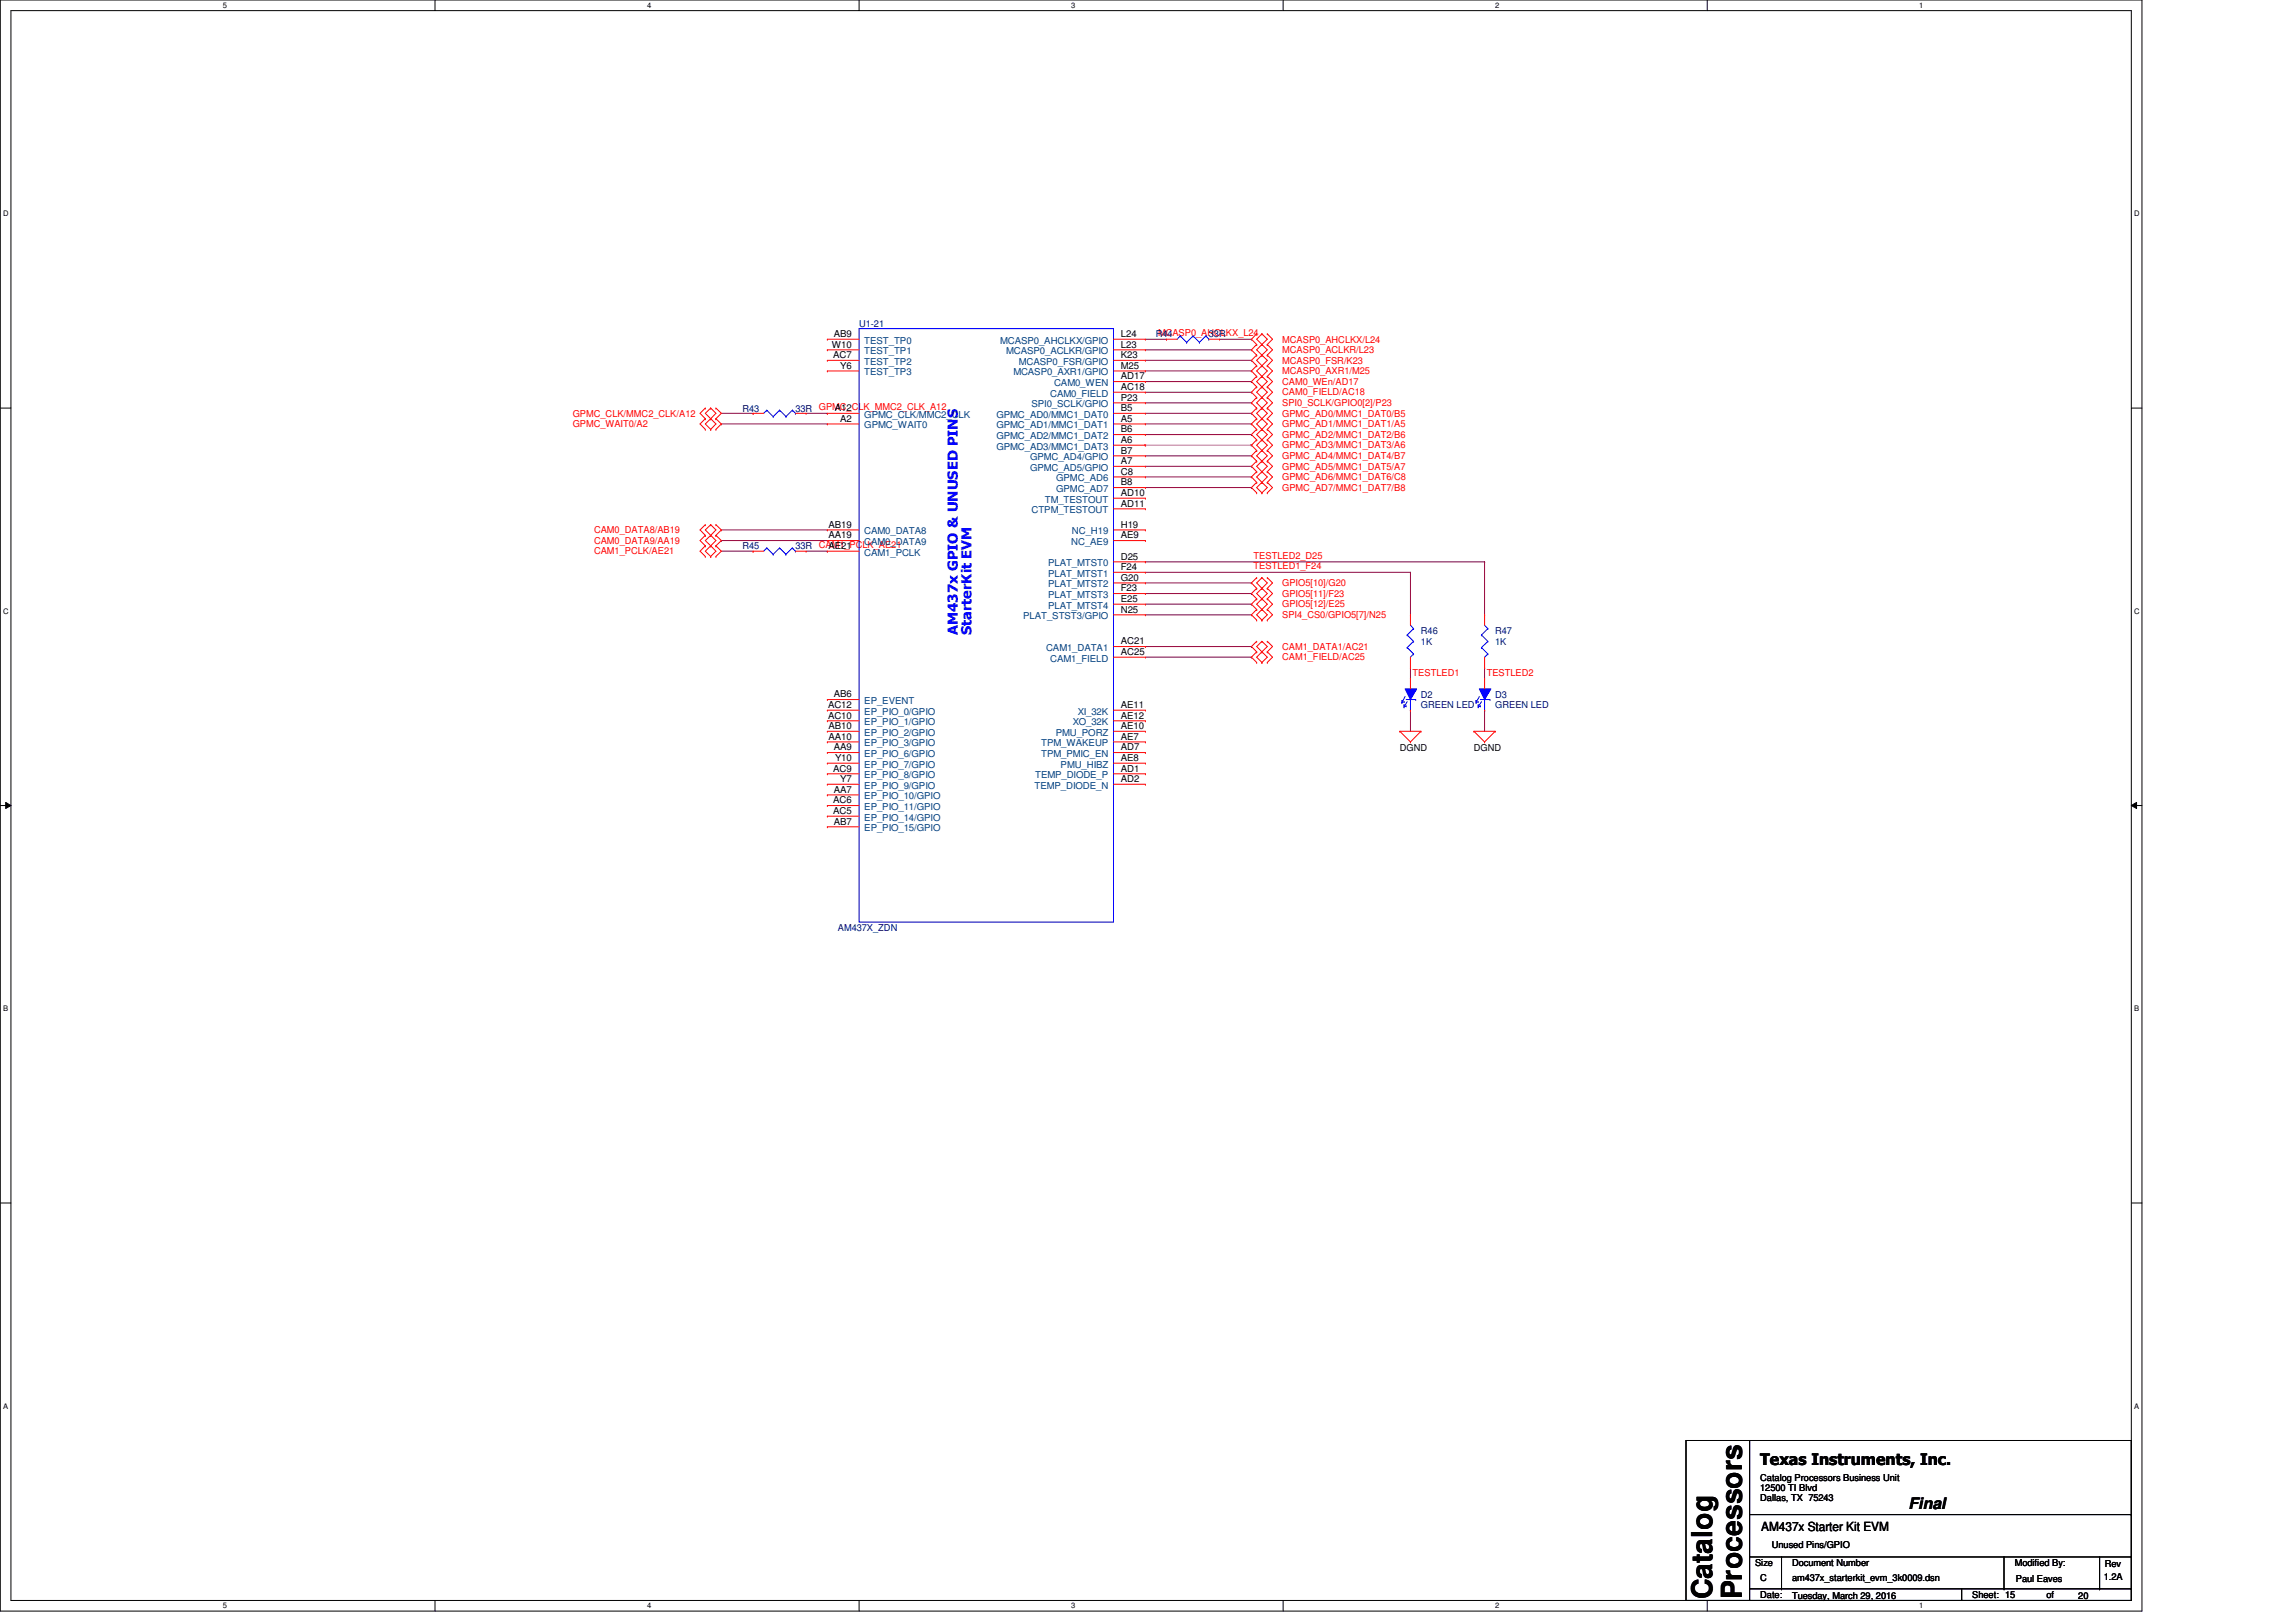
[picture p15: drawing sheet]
<svg xmlns="http://www.w3.org/2000/svg" width="297mm" height="210mm" viewBox="0 0 297 210" stroke-linecap="round" stroke-linejoin="round" font-family="sans-serif">
<defs><g id="words">
<g font-size="3.7">
<text x="221.5" y="207" transform="rotate(-90 221.5 207)">Catalog</text>
<text x="225.3" y="207" transform="rotate(-90 225.3 207)">Processors</text>
</g>
<g font-size="2.1">
<text x="227.7" y="189.5">Texas Instruments, Inc.</text>
<text x="246.9" y="195.3">Final</text>
</g>
<g font-size="1.8" fill="#00f">
<text x="123.9" y="82.2" transform="rotate(-90 123.9 82.2)">AM437x GPIO &amp; UNUSED PINS</text>
<text x="125.7" y="82.2" transform="rotate(-90 125.7 82.2)">StarterKit EVM</text>
</g>
<text font-size="1.6" x="227.9" y="198.2">AM437x Starter Kit EVM</text>
<g font-size="1.2">
<text x="107.6" y="45">W10</text>
<text x="107.8" y="46.3">AC7</text>
<text x="107.9" y="43.6">AB9</text>
<text x="108.7" y="47.7">Y6</text>
<text x="145" y="43.6">L24</text>
<text x="145" y="45">L23</text>
<text x="145" y="46.3">K23</text>
<text x="145" y="47.7">M25</text>
<text x="108" y="53.2">A12</text>
<text x="145" y="51.8">P23</text>
<text x="145" y="49.1">AD17</text>
<text x="145" y="50.5">AC18</text>
<text x="145" y="53.2">B5</text>
<text x="108.7" y="54.6">A2</text>
<text x="145" y="54.6">A5</text>
<text x="145" y="55.9">B6</text>
<text x="145" y="57.3">A6</text>
<text x="145" y="58.7">B7</text>
<text x="145" y="64.2">AD10</text>
<text x="145" y="65.6">AD11</text>
<text x="145" y="60">A7</text>
<text x="145" y="62.8">B8</text>
<text x="145" y="61.4">C8</text>
<text x="107.2" y="68.3">AB19</text>
<text x="107.2" y="69.7">AA19</text>
<text x="107.2" y="71">AE21</text>
<text x="145" y="68.3">H19</text>
<text x="145" y="69.7">AE9</text>
<text x="145" y="75.1">G20</text>
<text x="145" y="76.5">F23</text>
<text x="145" y="77.9">E25</text>
<text x="145" y="72.4">D25</text>
<text x="145" y="73.8">F24</text>
<text x="145" y="83.4">AC21</text>
<text x="145" y="79.3">N25</text>
<text x="145" y="84.8">AC25</text>
<text x="107.1" y="91.6">AC12</text>
<text x="107.1" y="93">AC10</text>
<text x="107.2" y="94.3">AB10</text>
<text x="107.2" y="95.7">AA10</text>
<text x="107.9" y="90.2">AB6</text>
<text x="145" y="91.6">AE11</text>
<text x="145" y="93">AE12</text>
<text x="145" y="94.3">AE10</text>
<text x="145" y="95.7">AE7</text>
<text x="107.8" y="99.8">AC9</text>
<text x="107.9" y="97.1">AA9</text>
<text x="108" y="98.5">Y10</text>
<text x="108.7" y="101.2">Y7</text>
<text x="145" y="97.1">AD7</text>
<text x="145" y="98.5">AE8</text>
<text x="145" y="99.8">AD1</text>
<text x="145" y="101.2">AD2</text>
<text x="181.1" y="97.1">DGND</text>
<text x="190.7" y="97.1">DGND</text>
<text x="107.8" y="103.9">AC6</text>
<text x="107.8" y="105.3">AC5</text>
<text x="107.9" y="102.6">AA7</text>
<text x="107.9" y="106.7">AB7</text>
<text x="227.7" y="191.6">Catalog Processors Business Unit</text>
<text x="227.7" y="192.9">12500 TI Blvd</text>
<text x="227.7" y="194.2">Dallas, TX 75243</text>
<text x="227.1" y="202.6">Size</text>
<text x="229.2" y="200.3">Unused Pins/GPIO</text>
<text x="231.8" y="202.6">Document Number</text>
<text x="260.6" y="202.6">Modified By:</text>
<text x="272.3" y="202.8">Rev</text>
<text x="227.7" y="206.7">Date:</text>
<text x="227.7" y="204.5">C</text>
<text x="231.8" y="206.9">Tuesday, March 29, 2016</text>
<text x="231.8" y="204.5">am437x_starterkit_evm_3k0009.dsn</text>
<text x="255.2" y="206.7">Sheet: 15</text>
<text x="260.8" y="204.7">Paul Eaves</text>
<text x="264.8" y="206.7">of</text>
<text x="268.9" y="206.9">20</text>
<text x="272.2" y="204.4">1.2A</text>
</g>
<g font-size="1.2" fill="#000080">
<text x="111.1" y="42.3">U1-21</text>
<text x="149.5" y="43.6">R44</text>
<text x="156.4" y="43.6">33R</text>
<text x="96.1" y="53.3">R43</text>
<text x="102.9" y="53.3">33R GPMC_CLK_MMC2_CLK_A12</text>
<text x="96.1" y="71.1">R45</text>
<text x="102.9" y="71.1">33R CAM1_PCLK_AE21</text>
<text x="183.8" y="82">R46</text>
<text x="183.8" y="83.4">1K</text>
<text x="193.4" y="82">R47</text>
<text x="193.4" y="83.4">1K</text>
<text x="183.8" y="90.3">D2</text>
<text x="183.8" y="91.7">GREEN LED</text>
<text x="193.4" y="90.3">D3</text>
<text x="193.4" y="91.7">GREEN LED</text>
<text x="108.4" y="120.5">AM437X_ZDN</text>
</g>
<g font-size="1.2" fill="#004080">
<text x="111.8" y="44.5">TEST_TP0</text>
<text x="111.8" y="45.8">TEST_TP1</text>
<text x="111.8" y="47.2">TEST_TP2</text>
<text x="129.4" y="44.5">MCASP0_AHCLKX/GPIO</text>
<text x="130.2" y="45.8">MCASP0_ACLKR/GPIO</text>
<text x="131.8" y="47.2">MCASP0_FSR/GPIO</text>
<text x="111.8" y="48.6">TEST_TP3</text>
<text x="131.1" y="48.6">MCASP0_AXR1/GPIO</text>
<text x="133.5" y="52.7">SPI0_SCLK/GPIO</text>
<text x="135.9" y="51.3">CAM0_FIELD</text>
<text x="136.4" y="50">CAM0_WEN</text>
<text x="111.8" y="54.1">GPMC_CLK/MMC2_CLK</text>
<text x="111.8" y="55.4">GPMC_WAIT0</text>
<text x="128.9" y="54.1">GPMC_AD0/MMC1_DAT0</text>
<text x="128.9" y="55.4">GPMC_AD1/MMC1_DAT1</text>
<text x="128.9" y="56.8">GPMC_AD2/MMC1_DAT2</text>
<text x="128.9" y="58.2">GPMC_AD3/MMC1_DAT3</text>
<text x="133.3" y="59.6">GPMC_AD4/GPIO</text>
<text x="133.3" y="60.9">GPMC_AD5/GPIO</text>
<text x="135.2" y="65">TM_TESTOUT</text>
<text x="136.6" y="63.7">GPMC_AD7</text>
<text x="136.6" y="62.3">GPMC_AD6</text>
<text x="111.8" y="69.2">CAM0_DATA8</text>
<text x="111.8" y="70.5">CAM0_DATA9</text>
<text x="111.8" y="71.9">CAM1_PCLK</text>
<text x="133.5" y="66.4">CTPM_TESTOUT</text>
<text x="138.6" y="70.5">NC_AE9</text>
<text x="138.7" y="69.2">NC_H19</text>
<text x="135.6" y="76">PLAT_MTST2</text>
<text x="135.6" y="77.4">PLAT_MTST3</text>
<text x="135.6" y="73.3">PLAT_MTST0</text>
<text x="135.6" y="74.6">PLAT_MTST1</text>
<text x="132.4" y="80.1">PLAT_STST3/GPIO</text>
<text x="135.6" y="78.8">PLAT_MTST4</text>
<text x="135.3" y="84.2">CAM1_DATA1</text>
<text x="135.9" y="85.6">CAM1_FIELD</text>
<text x="111.8" y="91.1">EP_EVENT</text>
<text x="111.8" y="92.5">EP_PIO_0/GPIO</text>
<text x="111.8" y="93.9">EP_PIO_1/GPIO</text>
<text x="111.8" y="95.2">EP_PIO_2/GPIO</text>
<text x="136.6" y="95.2">PMU_PORZ</text>
<text x="138.8" y="93.9">XO_32K</text>
<text x="139.4" y="92.5">XI_32K</text>
<text x="111.8" y="96.6">EP_PIO_3/GPIO</text>
<text x="111.8" y="98">EP_PIO_6/GPIO</text>
<text x="111.8" y="99.3">EP_PIO_7/GPIO</text>
<text x="111.8" y="100.7">EP_PIO_8/GPIO</text>
<text x="133.9" y="100.7">TEMP_DIODE_P</text>
<text x="134.7" y="96.6">TPM_WAKEUP</text>
<text x="134.7" y="98">TPM_PMIC_EN</text>
<text x="137.2" y="99.3">PMU_HIBZ</text>
<text x="111.8" y="102.1">EP_PIO_9/GPIO</text>
<text x="111.8" y="103.4">EP_PIO_10/GPIO</text>
<text x="111.8" y="104.8">EP_PIO_11/GPIO</text>
<text x="111.8" y="106.2">EP_PIO_14/GPIO</text>
<text x="111.8" y="107.6">EP_PIO_15/GPIO</text>
<text x="133.9" y="102.1">TEMP_DIODE_N</text>
</g>
<g font-size="1.2" fill="#f00">
<text x="149.8" y="43.5">MCASP0_AHCLKX_L24</text>
<text x="165.9" y="44.3">MCASP0_AHCLKX/L24</text>
<text x="165.9" y="45.7">MCASP0_ACLKR/L23</text>
<text x="165.9" y="47.1">MCASP0_FSR/K23</text>
<text x="74.1" y="53.9">GPMC_CLK/MMC2_CLK/A12</text>
<text x="165.9" y="49.8">CAM0_WEn/AD17</text>
<text x="165.9" y="51.2">CAM0_FIELD/AC18</text>
<text x="165.9" y="52.6">SPI0_SCLK/GPIO0[2]/P23</text>
<text x="165.9" y="48.5">MCASP0_AXR1/M25</text>
<text x="165.9" y="53.9">GPMC_AD0/MMC1_DAT0/B5</text>
<text x="74.1" y="55.3">GPMC_WAIT0/A2</text>
<text x="165.9" y="55.3">GPMC_AD1/MMC1_DAT1/A5</text>
<text x="165.9" y="56.7">GPMC_AD2/MMC1_DAT2/B6</text>
<text x="165.9" y="58">GPMC_AD3/MMC1_DAT3/A6</text>
<text x="165.9" y="59.4">GPMC_AD4/MMC1_DAT4/B7</text>
<text x="165.9" y="60.8">GPMC_AD5/MMC1_DAT5/A7</text>
<text x="165.9" y="62.2">GPMC_AD6/MMC1_DAT6/C8</text>
<text x="165.9" y="63.5">GPMC_AD7/MMC1_DAT7/B8</text>
<text x="76.9" y="69">CAM0_DATA8/AB19</text>
<text x="76.9" y="70.4">CAM0_DATA9/AA19</text>
<text x="76.9" y="71.8">CAM1_PCLK/AE21</text>
<text x="162.2" y="73.7">TESTLED1_F24</text>
<text x="162.2" y="72.3">TESTLED2_D25</text>
<text x="165.9" y="75.9">GPIO5[10]/G20</text>
<text x="165.9" y="77.3">GPIO5[11]/F23</text>
<text x="165.9" y="78.6">GPIO5[12]/E25</text>
<text x="165.9" y="80">SPI4_CS0/GPIO5[7]/N25</text>
<text x="165.9" y="84.1">CAM1_DATA1/AC21</text>
<text x="165.9" y="85.5">CAM1_FIELD/AC25</text>
<text x="182.7" y="87.5">TESTLED1</text>
<text x="192.3" y="87.5">TESTLED2</text>
</g>
<g font-size="1">
<text x="28.8" y="1">5</text>
<text x="83.7" y="1">4</text>
<text x="138.6" y="1">3</text>
<text x="193.4" y="1">2</text>
<text x="248.3" y="1">1</text>
<text x=".4" y="28">D</text>
<text x="276.1" y="28">D</text>
<text x=".4" y="79.4">C</text>
<text x="276.1" y="79.4">C</text>
<text x=".4" y="130.9">B</text>
<text x="276.1" y="130.9">B</text>
<text x=".4" y="182.3">A</text>
<text x="276.1" y="182.3">A</text>
<text x="28.8" y="208.2">5</text>
<text x="83.7" y="208.2">4</text>
<text x="138.6" y="208.2">3</text>
<text x="193.4" y="208.2">2</text>
<text x="248.3" y="208.2">1</text>
</g>
</g></defs>
<path d="M0 0h277.1v208.5h-277.1zM1.4 1.4h274.3v205.7h-274.3z" fill="none" stroke="#000" stroke-width=".13"/>
<g fill="#fff">
<path d="M28.8 .1h.6v1.1h-.6z"/>
<path d="M28.8 207.3h.6v1.1h-.6z"/>
</g>
<path d="M56.3 0v1.4M56.3 207.1v1.4" fill="none" stroke="#000" stroke-width=".13"/>
<g fill="#fff">
<path d="M83.7 .1h.6v1.1h-.6z"/>
<path d="M83.7 207.3h.6v1.1h-.6z"/>
</g>
<path d="M111.1 0v1.4M111.1 207.1v1.4" fill="none" stroke="#000" stroke-width=".13"/>
<g fill="#fff">
<path d="M138.6 .1h.5v1.1h-.5z"/>
<path d="M138.6 207.3h.5v1.1h-.5z"/>
</g>
<path d="M166 0v1.4M166 207.1v1.4" fill="none" stroke="#000" stroke-width=".13"/>
<g fill="#fff">
<path d="M193.4 .1h.6v1.1h-.6z"/>
<path d="M193.4 207.3h.6v1.1h-.6z"/>
</g>
<path d="M220.9 0v1.4M220.9 207.1v1.4" fill="none" stroke="#000" stroke-width=".13"/>
<g fill="#fff">
<path d="M248.3 .1h.6v1.1h-.6z"/>
<path d="M248.3 207.3h.6v1.1h-.6z"/>
<path d="M.4 27.1h.7v1.1h-.7z"/>
<path d="M276.1 27.1h.7v1.1h-.7z"/>
<path d="M.4 78.5h.7v1.1h-.7z"/>
<path d="M276.1 78.5h.7v1.1h-.7z"/>
</g>
<path d="M0 52.8h1.4M275.7 52.8h1.4" fill="none" stroke="#000" stroke-width=".13"/>
<g fill="#fff">
<path d="M.4 130h.7v1.1h-.7z"/>
<path d="M276.1 130h.6v1.1h-.6z"/>
</g>
<path d="M0 104.2h1.4M.7 103.8l.7 .4-.7 .4zM275.7 104.2l.7-.4v.8zM275.7 104.2h1.4" fill="none" stroke="#000" stroke-width=".13"/>
<path d="M.7 103.8l.7 .4-.7 .4zM275.7 104.2l.7-.4v.8z" fill="#000"/>
<g fill="#fff">
<path d="M.4 181.4h.7v1.1h-.7z"/>
<path d="M276.1 181.4h.6v1.1h-.6z"/>
</g>
<path d="M0 155.7h1.4M275.7 155.7h1.4" fill="none" stroke="#000" stroke-width=".13"/>
<g fill="none" stroke="#800040" stroke-width=".13">
<path d="M148.2 49.4h13.7M148.2 50.8h13.7M148.2 52.1h13.7M148.2 48h13.7M148.2 43.9h2.7M148.2 45.3h13.7M148.2 46.6h13.7M148.2 53.5h13.7M148.2 54.9h13.7M148.2 56.2h13.7M150.9 43.9h.1M161.9 49.4h.1"/>
<path d="M161.9 50.8h.1M161.9 52.1h.1M161.9 48h.1M161.9 45.3h.1M161.9 46.6h.1M161.9 53.5h.1M161.9 54.9h.1M161.9 56.2h.1M93.3 68.6h.1M93.3 70h.1M93.3 68.6h13.7M93.3 70h13.7"/>
<path d="M93.3 71.3h4.1M97.4 71.3h.1M148.2 75.4h13.7M148.2 76.8h13.7M148.2 78.2h13.7M148.2 79.6h13.7M161.9 75.4h.1M161.9 76.8h.1M161.9 78.2h.1M161.9 79.6h.1M148.2 83.7h13.7M148.2 85h13.7"/>
<path d="M161.9 83.7h.1M161.9 85h.1"/>
</g>
<path d="M148.2 57.6h13.7M161.9 57.6h.1" fill="none" stroke="#f0f" stroke-width=".13"/>
<path d="M148.1 57.5h.1v.2h-.1z" fill-rule="evenodd" fill="#f0f"/>
<path d="M148.1 57.5h.1v.2h-.1z" fill="none" stroke="#f0f" stroke-width=".13"/>
<path d="M161.8 57.5h.2v.2h-.2z" fill-rule="evenodd" fill="#f0f"/>
<path d="M161.8 57.5h.2v.2h-.2z" fill="none" stroke="#f0f" stroke-width=".13"/>
<g fill="none" stroke="#800040" stroke-width=".13">
<path d="M93.3 54.9h.1M93.3 53.5h4.1M93.3 54.9h13.7M97.4 53.5h.1M104.3 53.5h2.7M107 53.5h.1M148.2 59h13.7M157.8 43.9h4.1M161.9 59h.1M161.9 43.9h.1M104.3 71.3h2.7M107 71.3h.1"/>
<path d="M148.2 72.7h.1M148.2 60.3h13.7M148.2 61.7h13.7M148.2 63.1h13.7M148.2 74.1h34.3M148.2 72.7h43.9M161.9 60.3h.1M161.9 61.7h.1M161.9 63.1h.1M182.5 74.1h.1M182.5 74.1v5.5M192.1 72.7h.1"/>
<path d="M192.1 72.7v6.9M182.5 86.4h.1M182.5 91.9h.1M182.5 86.4v1.4M182.5 91.9v2.7M192.1 86.4h.1M192.1 91.9h.1M192.1 86.4v1.4M192.1 91.9v2.7"/>
</g>
<g fill="none" stroke="#f00" stroke-width=".13">
<path d="M91.2 52.8h.1M91.2 54.2h.1M91.2 55.6h.1M91.2 52.8l-.6 .7 .6 .7M91.2 54.2l-.6 .7 .6 .7M91.9 54.2h.1M91.9 52.8h.1M91.9 55.6h.1M91.9 52.8l-.7 .7 1.4 1.4-.7 .7M91.9 52.8l.7 .7-.7 .7M91.9 54.2l-.7 .7 .7 .7M92.6 52.8h.1"/>
<path d="M92.6 54.2h.1M92.6 55.6h.1M92.6 52.8l.7 .7-.7 .7M92.6 54.2l.7 .7-.7 .7M162.6 48.7h.1M162.6 50.1h.1M162.6 51.4h.1M162.6 52.8h.1M162.6 47.3h.1M162.6 43.2h.1M162.6 44.6h.1M162.6 46h.1"/>
<path d="M162.6 54.2h.1M162.6 55.6h.1M162.6 56.9h.1M162.6 58.3h.1M162.6 59.7h.1M162.6 48.7l-.7 .7 .7 .7M162.6 50.1l-.7 .7 .7 .6M162.6 52.8l-.7 .7 .7 .7M162.6 51.4l-.7 .7 .7 .7M162.6 54.2l-.7 .7 .7 .7M162.6 47.3l-.7 .7 .7 .7M162.6 44.6l-.7 .7 .7 .7"/>
<path d="M162.6 43.2l-.7 .7 .7 .7M162.6 46l-.7 .6 .7 .7M162.6 55.6l-.7 .6 .7 .7M162.6 56.9l-.7 .7 .7 .7M162.6 59.7l-.7 .6 .7 .7M162.6 58.3l-.7 .7 .7 .7M163.3 50.1h.1M163.3 48.7h.1M163.3 51.4h.1M163.3 52.8h.1M163.3 47.3h.1M163.3 44.6h.1"/>
<path d="M163.3 43.2h.1M163.3 46h.1M163.3 54.2h.1M163.3 55.6h.1M163.3 56.9h.1M163.3 58.3h.1M163.3 59.7h.1M163.3 47.3l.7 .7-1.4 1.4 1.4 1.4-.7 .6M163.3 48.7l.7 .7-.7 .7M163.3 50.1l-.7 .7 1.4 1.3-.7 .7M163.3 51.4l-.7 .7 .7 .7M163.3 46l.7 .6-1.4 1.4 .7 .7"/>
<path d="M163.3 43.2l-.7 .7 1.4 1.4-.7 .7M163.3 43.2l.7 .7-.7 .7M163.3 44.6l-.7 .7 .7 .7M163.3 46l-.7 .6 .7 .7M163.3 52.8l-.7 .7 .7 .7M163.3 52.8l.7 .7-1.4 1.4 .7 .7M163.3 54.2l.7 .7-1.4 1.3 1.4 1.4-.7 .7M163.3 55.6l.7 .6-.7 .7M163.3 56.9l-.7 .7 1.4 1.4-.7 .7M163.3 58.3l-.7 .7 .7 .7M163.3 59.7l-.7 .6 .7 .7M163.3 59.7l.7 .6-1.4 1.4 .7 .7"/>
<path d="M164 48.7h.1M164 50.1h.1M164 51.4h.1M164 52.8h.1M164 47.3h.1M164 43.2h.1M164 44.6h.1M164 46h.1M164 54.2h.1M164 55.6h.1M164 56.9h.1M164 58.3h.1"/>
<path d="M164 59.7h.1M164 48.7l.6 .7-.6 .7M164 52.8l.6 .7-.6 .7M164 50.1l.6 .7-.6 .6M164 54.2l.6 .7-.6 .7M164 51.4l.6 .7-.6 .7M164 44.6l.6 .7-.6 .7M164 47.3l.6 .7-.6 .7M164 43.2l.6 .7-.6 .7M164 46l.6 .6-.6 .7M164 55.6l.6 .6-.6 .7M164 59.7l.6 .6-.6 .7"/>
<path d="M164 56.9l.6 .7-.6 .7M164 58.3l.6 .7-.6 .7M91.2 67.9h.1M91.2 69.3h.1M91.2 70.6h.1M91.2 72h.1M91.2 67.9l-.6 .7 .6 .7M91.2 69.3l-.6 .7 .6 .6M91.2 70.6l-.6 .7 .6 .7M91.9 69.3h.1M91.9 67.9h.1M91.9 70.6h.1"/>
<path d="M91.9 72h.1M91.9 67.9l-.7 .7 1.4 1.4-1.4 1.3 .7 .7M91.9 67.9l.7 .7-.7 .7M91.9 69.3l-.7 .7 .7 .6M91.9 70.6l.7 .7-.7 .7M92.6 67.9h.1M92.6 69.3h.1M92.6 70.6h.1M92.6 72h.1M92.6 67.9l.7 .7-.7 .7M92.6 69.3l.7 .7-.7 .6M92.6 70.6l.7 .7-.7 .7"/>
<path d="M97.4 71.3h.1M97.4 71.3h1.4M102.9 71.3h1.4M104.3 71.3h.1M162.6 74.8h.1M162.6 76.1h.1M162.6 77.5h.1M162.6 78.9h.1M162.6 61h.1M162.6 62.4h.1M162.6 63.8h.1M162.6 74.8l-.7 .6 .7 .7"/>
<path d="M162.6 76.1l-.7 .7 .7 .7M162.6 77.5l-.7 .7 .7 .7M162.6 78.9l-.7 .7 .7 .6M162.6 61l-.7 .7 .7 .7M162.6 62.4l-.7 .7 .7 .7M163.3 76.1h.1M163.3 74.8h.1M163.3 77.5h.1M163.3 78.9h.1M163.3 61h.1M163.3 62.4h.1M163.3 63.8h.1"/>
<path d="M163.3 74.8l-.7 .6 .7 .7M163.3 74.8l.7 .6-1.4 1.4 1.4 1.4-.7 .7M163.3 76.1l.7 .7-.7 .7M163.3 77.5l-.7 .7 1.4 1.4-.7 .6M163.3 78.9l-.7 .7 .7 .6M163.3 61l.7 .7-1.4 1.4 .7 .7M163.3 62.4l.7 .7-.7 .7M164 74.8h.1M164 76.1h.1M164 77.5h.1M164 78.9h.1M164 61h.1"/>
<path d="M164 62.4h.1M164 63.8h.1M164 74.8l.6 .6-.6 .7M164 76.1l.6 .7-.6 .7M164 77.5l.6 .7-.6 .7M164 78.9l.6 .7-.6 .6M164 61l.6 .7-.6 .7M164 62.4l.6 .7-.6 .7M162.6 83h.1M162.6 84.3h.1M162.6 85.7h.1M162.6 80.2h.1"/>
<path d="M162.6 83l-.7 .7 .7 .6M162.6 84.3l-.7 .7 .7 .7M163.3 84.3h.1M163.3 83h.1M163.3 85.7h.1M163.3 80.2h.1M163.3 83l-.7 .7 1.4 1.3-.7 .7M163.3 83l.7 .7-.7 .6M163.3 84.3l-.7 .7 .7 .7M164 83h.1M164 84.3h.1M164 85.7h.1"/>
<path d="M164 80.2h.1M164 83l.6 .7-.6 .6M164 84.3l.6 .7-.6 .7M181.1 94.6h.1M181.1 94.6h2.7M181.1 94.6l1.4 1.4M182.5 96h.1M183.8 94.6h.1M183.8 94.6l-1.3 1.4M190.7 94.6h.1M190.7 94.6h2.7M190.7 94.6l1.4 1.4"/>
<path d="M192.1 96h.1M193.4 94.6h.1M193.4 94.6l-1.3 1.4"/>
</g>
<g fill="none" stroke="#000" stroke-width=".13">
<path d="M218.1 186.4h57.6v20.7h-57.6zM226.4 186.4v20.6M226.4 196h49.3M275.7 196h.1M226.4 207h.1M226.4 201.5h49.3M226.4 205.6h49.3M230.5 205.6h.1M230.5 201.5v4.1M253.8 207h.1M253.8 205.6v1.4M259.3 205.6h.1"/>
<path d="M259.3 201.5v4.1M271.6 205.6h.1M271.6 201.5v4.1M275.7 201.5h.1M275.7 205.6h.1"/>
</g>
<path d="M99.2 70.9h.1M99.2 70.9l.8 .8M99.2 70.9l-.4 .4M100 71.7h.1M100.9 70.9h.1M100.9 70.9l-.9 .8M100.9 70.9l.8 .8M101.7 71.7h.1M102.5 70.9h.1M102.5 70.9l-.8 .8M102.5 70.9l.4 .4M102.9 71.3h.1" fill="none" stroke="#00f" stroke-width=".13"/>
<path d="M181.8 89.2h1.5l-.8 1.3z" fill-rule="evenodd" fill="#00f"/>
<g fill="none" stroke="#00f" stroke-width=".13">
<path d="M99.2 53.1h.1M99.2 53.1l.8 .8M99.2 53.1l-.4 .4M100 53.9h.1M100.9 53.1h.1M100.9 53.1l-.9 .8M100.9 53.1l.8 .8M101.7 53.9h.1M102.5 53.1h.1M102.5 53.1l-.8 .8M102.5 53.1l.4 .4M102.9 53.5h.1"/>
<path d="M111.1 42.5h33v76.8h-33zM181.4 90.9h.1M181.4 90.7h.1M181.4 90.7v.2M181.6 90.8h.1M181.6 91.5h.1M181.6 91.2h.1M181.6 90.8l-.2 .1M181.6 91.2v.3M181.8 89.2h1.5l-.8 1.3zM181.8 90.1l-.4 .8M181.9 91.4h.1"/>
<path d="M181.9 90.5h1.3M181.9 91.4l-.3 .1M182.1 90.8l-.5 .7M182.5 91.9h.1M182.5 90.5v1.4M183.2 90.5h.1M191.7 82.2h.1M191.7 83.8h.1M191.7 83.8l.8 .8M191.7 82.2l.8 .8M192.1 85h.1M192.1 80.9l.4 .4"/>
<path d="M192.5 84.6h.1M192.5 83h.1M192.5 81.3h.1M192.5 84.6l-.4 .4M192.5 81.3l-.8 .9M192.5 83l-.8 .8"/>
</g>
<g fill="none" stroke="#f00" stroke-width=".13">
<path d="M97.4 53.5h.1M97.4 53.5h1.4M102.9 53.5h1.4M104.3 53.5h.1M107 43.9h.1M107 45.3h.1M107 46.6h.1M107 48h.1M107 53.5h.1M107 54.9h.1M107 53.5h4.1M107 43.9h4.1"/>
<path d="M107 45.3h4.1M107 46.6h4.1M107 48h4.1M107 54.9h4.1M144.1 53.5h4.1M144.1 52.1h4.1M144.1 43.9h4.1M144.1 45.3h4.1M144.1 46.6h4.1M144.1 48h4.1M144.1 49.4h4.1M144.1 50.8h4.1"/>
<path d="M144.1 54.9h4.1M144.1 56.2h4.1M144.1 57.6h4.1M144.1 59h4.1M148.2 52.1h.1M148.2 43.9h.1M148.2 45.3h.1M148.2 46.6h.1M148.2 48h.1M148.2 49.4h.1M148.2 50.8h.1M148.2 53.5h.1"/>
<path d="M148.2 54.9h.1M148.2 56.2h.1M148.2 57.6h.1M148.2 59h.1M107 68.6h.1M107 70h.1M107 71.3h.1M107 68.6h4.1M107 70h4.1M107 71.3h4.1M144.1 68.6h4.1M144.1 70h4.1"/>
<path d="M144.1 64.5h4.1M144.1 65.8h4.1M144.1 75.4h4.1M144.1 76.8h4.1M144.1 78.2h4.1M144.1 72.7h4.1M144.1 74.1h4.1M144.1 79.6h4.1M144.1 60.3h4.1M144.1 63.1h4.1M144.1 61.7h4.1M148.2 68.6h.1"/>
<path d="M148.2 70h.1M148.2 64.5h.1M148.2 65.8h.1M148.2 75.4h.1M148.2 76.8h.1M148.2 78.2h.1M148.2 72.7h.1M148.2 74.1h.1M148.2 79.6h.1M148.2 60.3h.1M148.2 63.1h.1M148.2 61.7h.1"/>
<path d="M192.1 79.6h.1M192.1 79.6v1.3M107 90.5h.1M107 91.9h.1M107 93.3h.1M107 94.6h.1M107 96h.1M107 97.4h.1M107 98.8h.1M107 90.5h4.1M107 91.9h4.1M107 93.3h4.1"/>
<path d="M107 94.6h4.1M107 96h4.1M107 97.4h4.1M107 98.8h4.1M144.1 83.7h4.1M144.1 91.9h4.1M144.1 93.3h4.1M144.1 94.6h4.1M144.1 96h4.1M144.1 97.4h4.1M144.1 98.8h4.1M144.1 85h4.1"/>
<path d="M148.2 83.7h.1M148.2 91.9h.1M148.2 93.3h.1M148.2 94.6h.1M148.2 96h.1M148.2 97.4h.1M148.2 98.8h.1M148.2 85h.1M182.5 87.8h.1M182.5 91.9h.1M182.5 87.8v1.4M192.1 86.4h.1"/>
<path d="M192.1 85v1.4M107 100.1h.1M107 101.5h.1M107 102.9h.1M107 104.2h.1M107 105.6h.1M107 107h.1M107 100.1h4.1M107 101.5h4.1M107 102.9h4.1M107 104.2h4.1M107 105.6h4.1"/>
<path d="M107 107h4.1M144.1 100.1h4.1M144.1 101.5h4.1M148.2 100.1h.1M148.2 101.5h.1"/>
</g>
<path d="M191.4 89.2h1.5l-.8 1.3z" fill-rule="evenodd" fill="#00f"/>
<g fill="none" stroke="#00f" stroke-width=".13">
<path d="M152.7 43.5h.1M152.7 43.5l.8 .8M152.7 43.5l-.4 .4M153.5 44.3h.1M154.3 43.5h.1M154.3 43.5l-.8 .8M154.3 43.5l.9 .8M155.2 44.3h.1M156 43.5h.1M156 43.5l-.8 .8M156 43.5l.4 .4M156.4 43.9h.1"/>
<path d="M182.1 82.2h.1M182.1 83.8h.1M182.1 83.8l.8 .8M182.1 82.2l.8 .8M182.5 85h.1M182.5 80.9l.4 .4M182.9 84.6h.1M182.9 83h.1M182.9 81.3h.1M182.9 84.6l-.4 .4M182.9 81.3l-.8 .9M182.9 83l-.8 .8"/>
<path d="M191 90.9h.1M191 90.7h.1M191 90.7v.2M191.2 90.8h.1M191.2 91.5h.1M191.2 91.2h.1M191.2 90.8l-.2 .1M191.2 91.2v.3M191.4 89.2h1.5l-.8 1.3zM191.4 90.1l-.4 .8M191.5 91.4h.1M191.5 90.5h1.3"/>
<path d="M191.5 91.4l-.3 .1M191.7 90.8l-.5 .7M192.1 91.9h.1M192.1 90.5v1.4M192.8 90.5h.1"/>
</g>
<path d="M150.9 43.9h.1M150.9 43.9h1.4M156.4 43.9h1.4M157.8 43.9h.1M182.5 79.6h.1M182.5 79.6v1.3M182.5 86.4h.1M182.5 85v1.4M192.1 87.8h.1M192.1 91.9h.1M192.1 87.8v1.4" fill="none" stroke="#f00" stroke-width=".13"/>
<use href="#words"/>
</svg>
